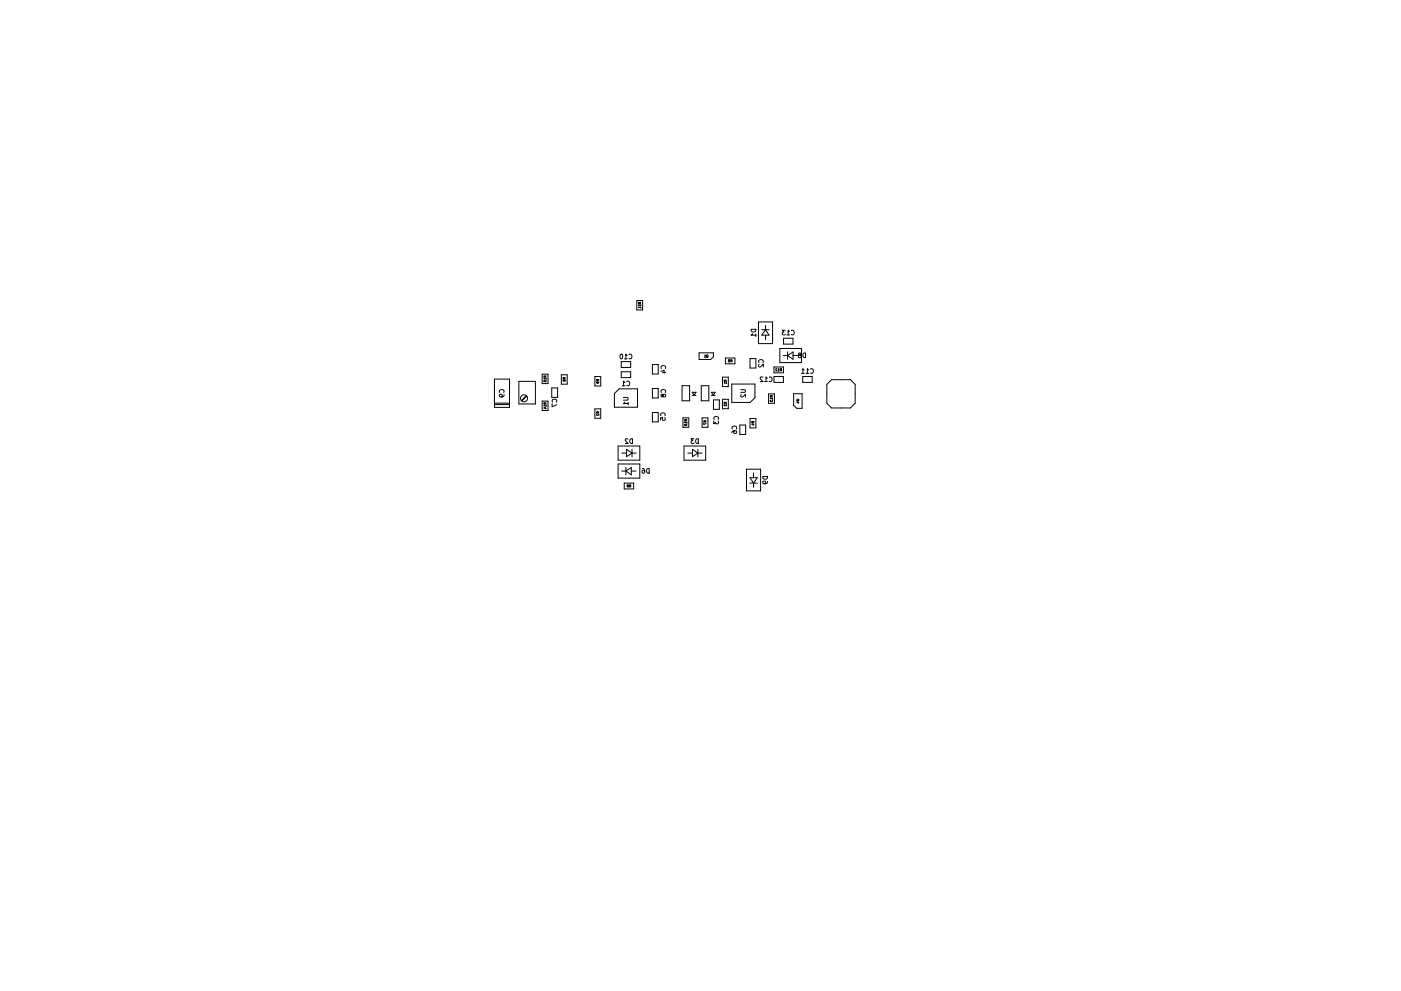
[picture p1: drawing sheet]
<svg xmlns="http://www.w3.org/2000/svg" width="297mm" height="210mm" viewBox="0 0 297 210" stroke-linecap="round" stroke-linejoin="round" font-family="sans-serif">
<g fill="none" stroke="#000" stroke-width=".21">
<path d="M114.9 79.4h1.3v2h-1.3zM115.6 79.8l-.1 .2h-.2v-.2h.5M115.6 79.9l.2 .2M119 79.5h1.3v2h-1.3zM126.1 79.9h1.3v2h-1.3zM131.6 75.2l.1-.1a.49 .49 0 0 1 .3 .6 .49 .49 0 0 1-.4 .4l-.1-.3zM131.7 76.7h2v1.3h-2zM131.7 78.9h2v1.2h-2zM132.4 76.1h.6M133 75.4l-.3-.3v1M133.4 75.2a.44 .44 0 0 1 .6 .4 .44 .44 0 0 1-.6 .4M135 63.8h1.3v2h-1.3z"/>
<path d="M135.5 64.6l-.1 .2h.5M135.5 65.1l-.1 .2h.5M135.6 64.2v.2h-.2v-.2h.5M135.6 64.3l.3 .1M135.9 64.6v.3M135.9 65.1v.3M138.3 77.4h1.3v2h-1.3zM140.1 78.8l.7-.2v.6M140.2 78.2a.44 .44 0 0 1 .4-.6 .44 .44 0 0 1 .4 .6M140.5 79h.6M148.2 76.3v-1.4h3.1v.8l-.6 .6h-2.5M149.3 75.8h.3"/>
<path d="M149.6 75.4l-.1-.1v.5M150 75.7l-.2 .1M153.8 76h2v1.2h-2zM154.4 76.3h.3v.2h-.2l-.1 .3h.3M155.1 76.6l-.2 .2M155.2 76.6l-.3-.1v-.2h.3v.5M159 76.1h1.3v2h-1.3zM159.3 69.9h1a.51 .51 0 0 1-.5 .5 .51 .51 0 0 1-.5-.5zM159.5 70.8l-.2 .3h1M160.3 70.8v.6M160.8 68.3h3v4.6h-3zM160.9 76.9a.44 .44 0 0 1 .4-.6 .44 .44 0 0 1 .4 .6"/>
<path d="M160.9 77.3l-.1 .4 .3 .2 .7-.7v.7M161.5 70h1.6M162.3 69.1v.9M162.3 71.1v1M162.3 70l.8 1.1h-1.6zM164.1 79.9h2v1.2h-2zM164.1 77.9h2v1.2h-2zM164.8 78.3h-.3l.3 .4h-.3M164.9 78.7h.3M165.2 78.3l-.1-.1v.5M165.3 73.9h4.6v3h-4.6zM165.6 78.5l-.2 .2"/>
<path d="M165.7 78.5l-.2-.1-.1-.1 .3-.1v.5M166.1 75.4h.9M166.1 71.8h2v1.2h-2zM166.5 70.1h-.6l.3 .3-.3 .1v.5h.6M166.8 71.1h.6M167 75.4l1.1-.7v1.5zM167 74.6v1.6M167.4 70.3l-.3-.2v1M167.8 70.2a.44 .44 0 0 1 .6 .4 .44 .44 0 0 1-.6 .4M168.1 75.4h1M169.5 75.3l-.2 .2 .2 .4 .3-.1v-.3l-.5-.3 .1-.3 .4 .1-.2 .3M169.9 79.2h.6"/>
<path d="M170.2 79.9h2v1.2h-2zM170.3 75l.5-.1v1a.52 .52 0 0 1-.5-.3 .52 .52 0 0 1 0-.6zM170.5 78.5l-.3-.3v1M170.9 79.2h.6M171.5 78.5l-.3-.3v1M171.8 78.3a.44 .44 0 0 1 .7 .4 .44 .44 0 0 1-.7 .4M104.8 80.4h3.2v6h-3.2zM104.8 85.8h3.2M104.8 85.5h3.2M106 83.3a.44 .44 0 0 1 .4-.7 .44 .44 0 0 1 .4 .7M106.9 83.7l-.3 .5h-.5l-.2-.2 .1-.3h.4l.1 .3-.2 .2M110 80.9h3.5v4.8h-3.5z"/>
<path d="M111.6 83.9l-1.1 1.1M111.7 84l-1.1 1.1M114.9 85.1h1.3v2h-1.3zM115.3 86.6l.3-.2v.4M115.4 86l-.1 .1h.5M115.4 80.3l-.1 .1h.5M115.5 86.7h.3M115.6 85.5l-.1 .2-.2 .1v-.3h.5M115.6 85.6l.2 .2M115.7 80.7v.3h-.2v-.3l-.2 .1v.2M115.8 80.3v.2M115.8 86v.3"/>
<path d="M117 82.3h1.2v2h-1.2zM117.1 85.6v.7l1-.4M117.1 85.3a.44 .44 0 0 1 .5-.6 .44 .44 0 0 1 .4 .6M119.6 80.1v.3h-.2v-.3h.5M119.6 80.3l.3 .1M119.6 80.6v.3h.2v-.3h-.3l-.1 .3M126.1 86.8h1.3v2h-1.3zM126.5 87.9l.1 .2 .4-.3v.3M126.7 80.5v.3h-.2v-.3h.5M126.7 87.4v.2h-.2v-.2h.5M126.7 80.6l.3 .2M126.7 87.5l.3 .2"/>
<path d="M127 81l-.1 .3h-.3l-.1-.3h.3l-.1 .3M130.3 83.5l1-1h3.9v3.9h-4.9zM131.1 94.6h4.5v3h-4.5zM131.1 98.4h4.5v3h-4.5zM131.8 99.9h.9M131.9 96.1h.9M131.9 81.9h.6M132.2 84.3h.8l.2 .2-.2 .4h-.8M132.5 85.3l-.3 .3h1M132.5 81.1l-.3-.2v1M132.7 99.1v1.6M132.7 99.9l1.2-.7v1.5z"/>
<path d="M132.8 95.3l1.2 .8-1.2 .8zM132.9 80.9a.44 .44 0 0 1 .6 .5 .44 .44 0 0 1-.6 .4M133.1 93.2l-.3-.1-.2 .3 .6 .7h-.6M133.2 85.3v.6M133.7 93.1h.4v1a.53 .53 0 0 1-.6-.3 .53 .53 0 0 1 .2-.7zM133.9 99.9h.9M134 96.1h.9M134 95.3v1.6M136.2 99.4l.4 .2 .1 .6-.2 .2-.3-.1v-.5h.3l.2 .2M137.2 99.5l.4-.1v1a.52 .52 0 0 1-.5-.3 .52 .52 0 0 1 .1-.6zM138.3 82.4h1.3v2h-1.3zM138.3 87.5h1.3v2h-1.3z"/>
<path d="M140.1 88.2a.44 .44 0 0 1 .4-.6 .44 .44 0 0 1 .4 .6M140.2 83.3a.44 .44 0 0 1 .4-.7 .44 .44 0 0 1 .4 .7M140.6 83.8l-.4-.1v.4l.3 .1 .3-.6 .3 .2-.2 .4-.3-.2M140.9 88.6v.5h-.4v-.5h-.5v.5M144.6 81.8h1.6v3.2h-1.6zM144.8 88.7h1.2v2h-1.2zM145 94.6h4.6v3h-4.6zM145.2 90h.3l.1 .2-.4 .1zM145.3 89.5l-.2 .2h.5M145.4 89v.3h-.2l-.1-.3h.5M145.4 89.2l.2 .1M145.6 89.5v.3"/>
<path d="M145.8 96.1h1M146.8 83.2h.8l-.4 .6zM146.8 83.9h.8M146.8 95.3l1.2 .8-1.2 .8zM147.2 93.1h-.7l.4 .4-.3 .1v.4h.6M147.6 93.2l.5-.1v1a.52 .52 0 0 1-.6-.3 .52 .52 0 0 1 .1-.6zM148 96.1h.9M148 95.3v1.6M148.7 81.8h1.6v3.2h-1.6zM148.9 88.7h1.2v2h-1.2zM149.2 89.7v.4l.5-.2M149.5 89.3l-.1 .2h-.1l-.1-.2h.5"/>
<path d="M149.5 89.4l.2 .2M150.8 83.2h.8l-.4 .6zM150.8 83.9h.8M151.3 84.8h1.2v2h-1.2zM151.3 89.3v.6l.4-.3 .1 .3h.4v-.6M151.4 89a.44 .44 0 0 1 .4-.6 .44 .44 0 0 1 .4 .6M153.2 84.7h1.2v2h-1.2zM153.2 80h1.2v2h-1.2zM153.5 85.8v.3l.2-.2 .3 .2v-.3M153.7 81.1l-.2 .2h.5M153.8 85.4v.2h-.2l-.1-.2h.5M153.8 80.7v.2h-.2l-.1-.2h.5"/>
<path d="M153.8 85.5l.2 .1M153.8 80.8l.2 .1M154 81.1v.3M155.2 81.5h4.9v2.9l-1 1h-3.9zM155.3 91a.44 .44 0 0 1 .4-.6 .44 .44 0 0 1 .4 .6M155.8 91.4l-.2 .2v.3h.5l.1-.3-.2-.2h-.6l-.2 .5M156.9 90.2h1.2v2h-1.2zM157.1 82.7h.8l.2 .2-.2 .3h-.8M157.2 83.7l-.1 .4 .2 .1 .8-.6v.6M158.3 99.5h3v4.6h-3zM159 88.8h1.3v2h-1.3zM159.3 90l.4-.1v.3"/>
<path d="M159.5 90.1h.4M159.6 89.4v.3h-.2v-.3h.5M159.6 89.5l.3 .2M161.7 80.1l-.3-.1-.2 .3 .6 .7h-.6M162.1 81h.6M162.7 80.3l-.3-.3v1M163 83.6h1.2v2h-1.2zM163.1 80.1a.44 .44 0 0 1 .6 .4 .44 .44 0 0 1-.6 .4M163.3 84.9v.3l.2-.2 .3 .2v-.3M163.4 84.4l-.1 .2h.5M163.6 84l-.1 .2h-.2v-.2h.5M163.6 84.1l.2 .2"/>
<path d="M163.8 84.4v.3M168.3 83.5h1.8v3.1h-1.2l-.6-.6zM168.9 85.3l.3-.1v.3M168.9 84.7l.5 .1-.1 .2h-.4M169.1 85.4h.3M175.3 81.6l1-1h4l1 1v4l-1 1h-4l-1-1zM132.4 102.5h1.9v1.2h-1.9zM133.1 103.1v.2l.1-.1-.2-.2v-.1h.2l-.1 .2M133.6 103.1l-.2 .2M133.7 103.1h-.2v-.2l.2-.1v.5M159 102.5h1.6M159 101.3h1.6l-.8 1.2z"/>
<path d="M159.8 100.3v1M159.8 102.5v.9M161.7 101.1h1a.51 .51 0 0 1-.5 .6 .51 .51 0 0 1-.5-.6zM162.7 102.2l-.2 .4h-.6l-.2-.2 .1-.3 .5 .1v.2l-.2 .2"/>
<circle cx="150" cy="75.6" r=".24"/>
<circle cx="111.1" cy="84.5" r=".75"/>
</g>
</svg>
